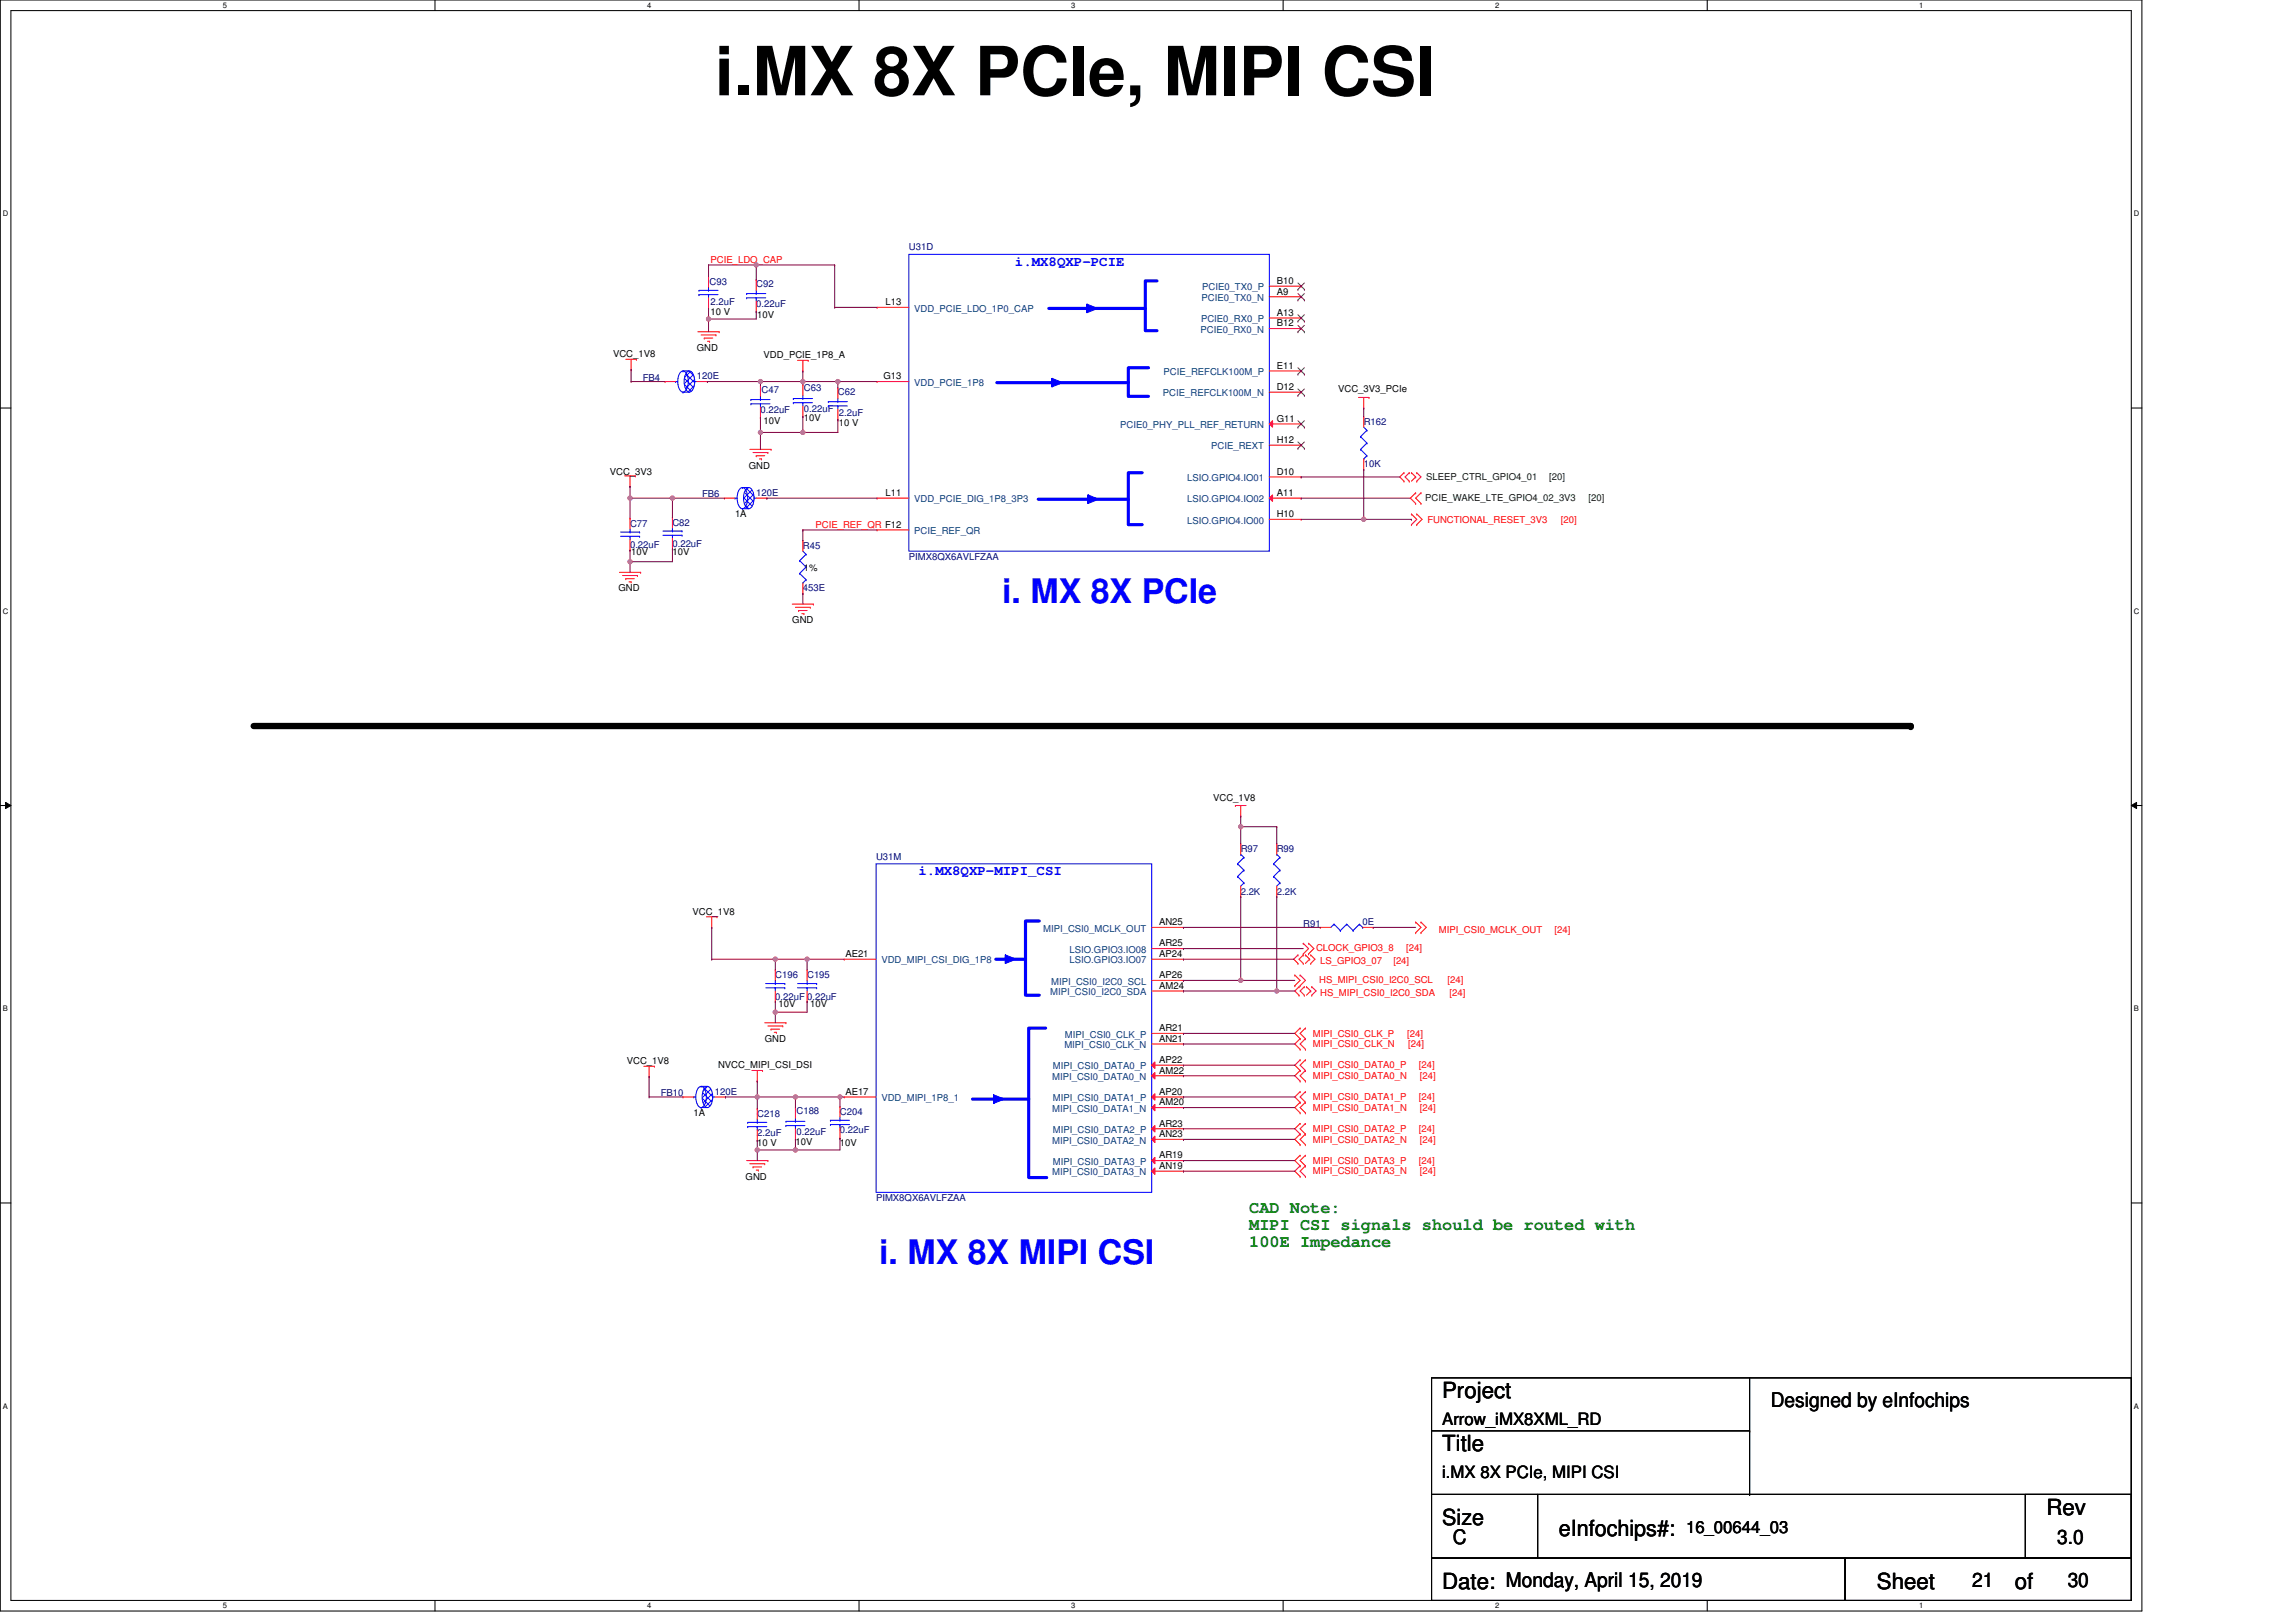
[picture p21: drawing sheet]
<svg xmlns="http://www.w3.org/2000/svg" width="297mm" height="210mm" viewBox="0 0 297 210" stroke-linecap="round" stroke-linejoin="round" font-family="sans-serif">
<defs><g id="words">
<text font-size="8.8" x="92.5" y="12.3">i.MX 8X PCIe, MIPI CSI</text>
<g font-size="4.4" fill="#00f">
<text x="129.7" y="78">i. MX 8X PCIe</text>
<text x="113.7" y="163.6">i. MX 8X MIPI CSI</text>
</g>
<g font-size="2.9">
<text x="186.6" y="180.9">Project</text>
<text x="186.6" y="187.8">Title</text>
<text x="186.6" y="197.4">Size</text>
<text x="264.8" y="196">Rev</text>
<text x="201.7" y="198.7">eInfochips#:</text>
<text x="186.6" y="205.6">Date: Monday, April 15, 2019</text>
<text x="242.8" y="205.6">Sheet</text>
<text x="260.6" y="205.6">of</text>
</g>
<g font-size="2.6">
<text x="229.1" y="182">Designed by eInfochips</text>
<text x="187.9" y="199.9">C</text>
<text x="266.1" y="199.9">3.0</text>
<text x="255.2" y="205.4">21</text>
<text x="267.5" y="205.4">30</text>
</g>
<g font-size="2.2" fill="#008000">
<text x="161.6" y="157">CAD Note:</text>
<text x="161.6" y="159.1">MIPI CSI signals should be routed with</text>
<text x="161.6" y="161.3">100E Impedance</text>
</g>
<g font-size="2.2">
<text x="186.6" y="184.4">Arrow_iMX8XML_RD</text>
<text x="186.6" y="191.3">i.MX 8X PCIe, MIPI CSI</text>
<text x="218.1" y="198.4">16_00644_03</text>
</g>
<g font-size="1.8" fill="#00f">
<text x="131.3" y="34.4">i.MX8QXP-PCIE</text>
<text x="118.8" y="113.3">i.MX8QXP-MIPI_CSI</text>
</g>
<g font-size="1.2" fill="#f00">
<text x="91.9" y="34">PCIE_LDO_CAP</text>
<text x="105.5" y="68.3">PCIE_REF_QR F12</text>
<text x="184.7" y="67.6">FUNCTIONAL_RESET_3V3</text>
<text x="201.9" y="67.6">[20]</text>
<text x="170.3" y="123">CLOCK_GPIO3_8</text>
<text x="170.8" y="124.7">LS_GPIO3_07</text>
<text x="180.3" y="124.7">[24]</text>
<text x="181.9" y="123">[24]</text>
<text x="186.2" y="120.7">MIPI_CSI0_MCLK_OUT</text>
<text x="201.1" y="120.7">[24]</text>
<text x="170.7" y="127.2">HS_MIPI_CSI0_I2C0_SCL</text>
<text x="170.8" y="128.9">HS_MIPI_CSI0_I2C0_SDA</text>
<text x="187.3" y="127.2">[24]</text>
<text x="187.5" y="128.9">[24]</text>
<text x="169.8" y="134.1">MIPI_CSI0_CLK_P</text>
<text x="169.8" y="135.5">MIPI_CSI0_CLK_N</text>
<text x="182" y="134.1">[24]</text>
<text x="182.2" y="135.5">[24]</text>
<text x="169.8" y="138.3">MIPI_CSI0_DATA0_P</text>
<text x="169.8" y="139.6">MIPI_CSI0_DATA0_N</text>
<text x="169.8" y="142.4">MIPI_CSI0_DATA1_P</text>
<text x="169.8" y="143.8">MIPI_CSI0_DATA1_N</text>
<text x="183.6" y="138.3">[24]</text>
<text x="183.6" y="142.4">[24]</text>
<text x="183.7" y="139.6">[24]</text>
<text x="183.7" y="143.8">[24]</text>
<text x="169.8" y="146.5">MIPI_CSI0_DATA2_P</text>
<text x="169.8" y="147.9">MIPI_CSI0_DATA2_N</text>
<text x="183.6" y="146.5">[24]</text>
<text x="183.7" y="147.9">[24]</text>
<text x="169.8" y="150.6">MIPI_CSI0_DATA3_P</text>
<text x="169.8" y="152">MIPI_CSI0_DATA3_N</text>
<text x="183.6" y="150.6">[24]</text>
<text x="183.7" y="152">[24]</text>
</g>
<g font-size="1.2" fill="#000080">
<text x="117.6" y="32.4">U31D</text>
<text x="91.8" y="36.9">C93</text>
<text x="91.9" y="39.5">2.2uF</text>
<text x="97.8" y="37.2">C92</text>
<text x="97.8" y="39.8">0.22uF</text>
<text x="83.2" y="49.3">FB4</text>
<text x="90.2" y="49.1">120E</text>
<text x="98.4" y="53.5">0.22uF</text>
<text x="98.5" y="50.9">C47</text>
<text x="104" y="50.6">C63</text>
<text x="104" y="53.4">0.22uF</text>
<text x="108.4" y="51.2">C62</text>
<text x="108.5" y="53.8">2.2uF</text>
<text x="176.4" y="55">R162</text>
<text x="90.8" y="64.3">FB6</text>
<text x="97.8" y="64.2">120E</text>
<text x="176.4" y="60.5">10K</text>
<text x="81.5" y="68.2">C77</text>
<text x="81.5" y="70.9">0.22uF</text>
<text x="87" y="68">C82</text>
<text x="87" y="70.8">0.22uF</text>
<text x="103.9" y="71.1">R45</text>
<text x="103.9" y="76.5">453E</text>
<text x="117.6" y="72.4">PIMX8QX6AVLFZAA</text>
<text x="113.3" y="111.2">U31M</text>
<text x="160.5" y="110.3">R97</text>
<text x="165.2" y="110.3">R99</text>
<text x="160.5" y="115.8">2.2K</text>
<text x="165.2" y="115.8">2.2K</text>
<text x="176.3" y="119.7">0E</text>
<text x="168.6" y="120">R91</text>
<text x="100.3" y="126.6">C196</text>
<text x="100.3" y="129.3">0.22uF 0.22uF</text>
<text x="104.4" y="126.6">C195</text>
<text x="85.5" y="141.8">FB10</text>
<text x="92.5" y="141.7">120E</text>
<text x="98" y="144.6">C218</text>
<text x="98" y="147">2.2uF</text>
<text x="103" y="144.2">C188</text>
<text x="103" y="146.9">0.22uF</text>
<text x="108.7" y="144.3">C204</text>
<text x="108.7" y="146.6">0.22uF</text>
<text x="113.3" y="155.4">PIMX8QX6AVLFZAA</text>
</g>
<g font-size="1.2">
<text x="91.9" y="40.7">10 V</text>
<text x="98" y="41.2">10V</text>
<text x="114.6" y="39.5">L13</text>
<text x="165.2" y="36.8">B10</text>
<text x="165.2" y="38.1">A9</text>
<text x="165.2" y="40.9">A13</text>
<text x="79.3" y="46.2">VCC_1V8</text>
<text x="90.2" y="45.4">GND</text>
<text x="98.8" y="46.4">VDD_PCIE_1P8_A</text>
<text x="165.2" y="42.2">B12</text>
<text x="165.2" y="47.7">E11</text>
<text x="114.3" y="49.1">G13</text>
<text x="165.2" y="50.5">D12</text>
<text x="173.1" y="50.8">VCC_3V3_PCIe</text>
<text x="98.8" y="54.9">10V</text>
<text x="104" y="54.5">10V</text>
<text x="108.5" y="55.1">10 V</text>
<text x="165.2" y="54.6">G11</text>
<text x="165.2" y="57.3">H12</text>
<text x="78.9" y="61.5">VCC_3V3</text>
<text x="96.9" y="60.6">GND</text>
<text x="114.6" y="64.2">L11</text>
<text x="165.2" y="64.2">A11</text>
<text x="165.2" y="61.4">D10</text>
<text x="81.6" y="71.9">10V</text>
<text x="87" y="71.9">10V</text>
<text x="95.1" y="66.9">1A</text>
<text x="165.2" y="66.9">H10</text>
<text x="80" y="76.5">GND</text>
<text x="104" y="73.9">1%</text>
<text x="102.5" y="80.7">GND</text>
<text x="156.9" y="103.7">VCC_1V8</text>
<text x="89.6" y="118.4">VCC_1V8</text>
<text x="150" y="119.7">AN25</text>
<text x="109.4" y="123.9">AE21</text>
<text x="150" y="122.5">AR25</text>
<text x="150" y="123.9">AP24</text>
<text x="100.7" y="130.3">10V</text>
<text x="104.8" y="130.3">10V</text>
<text x="150" y="126.6">AP26</text>
<text x="150" y="128">AM24</text>
<text x="81.1" y="137.7">VCC_1V8</text>
<text x="98.9" y="134.8">GND</text>
<text x="150" y="133.5">AR21</text>
<text x="150" y="134.8">AN21</text>
<text x="150" y="137.6">AP22</text>
<text x="92.9" y="138.3">NVCC_MIPI_CSI_DSI</text>
<text x="109.4" y="141.7">AE17</text>
<text x="150" y="138.9">AM22</text>
<text x="150" y="141.7">AP20</text>
<text x="150" y="143.1">AM20</text>
<text x="89.7" y="144.4">1A</text>
<text x="98" y="148.3">10 V</text>
<text x="102.9" y="148.1">10V</text>
<text x="108.7" y="148.3">10V</text>
<text x="150" y="145.8">AR23</text>
<text x="150" y="147.2">AN23</text>
<text x="150" y="149.9">AR19</text>
<text x="96.5" y="152.7">GND</text>
<text x="150" y="151.3">AN19</text>
</g>
<g font-size="1.2" fill="#004080">
<text x="118.3" y="40.3">VDD_PCIE_LDO_1P0_CAP</text>
<text x="155.4" y="41.7">PCIE0_RX0_P</text>
<text x="155.5" y="39">PCIE0_TX0_N</text>
<text x="155.5" y="37.6">PCIE0_TX0_P</text>
<text x="155.3" y="43.1">PCIE0_RX0_N</text>
<text x="118.3" y="49.9">VDD_PCIE_1P8</text>
<text x="150.5" y="51.3">PCIE_REFCLK100M_N</text>
<text x="150.5" y="48.6">PCIE_REFCLK100M_P</text>
<text x="144.9" y="55.4">PCIE0_PHY_PLL_REF_RETURN</text>
<text x="156.7" y="58.2">PCIE_REXT</text>
<text x="118.3" y="65">VDD_PCIE_DIG_1P8_3P3</text>
<text x="153.6" y="65">LSIO.GPIO4.IO02</text>
<text x="153.6" y="62.3">LSIO.GPIO4.IO01</text>
<text x="118.3" y="69.1">PCIE_REF_QR</text>
<text x="153.6" y="67.8">LSIO.GPIO4.IO00</text>
<text x="114" y="124.7">VDD_MIPI_CSI_DIG_1P8</text>
<text x="135" y="120.6">MIPI_CSI0_MCLK_OUT</text>
<text x="138.4" y="123.3">LSIO.GPIO3.IO08</text>
<text x="138.4" y="124.7">LSIO.GPIO3.IO07</text>
<text x="135.9" y="128.8">MIPI_CSI0_I2C0_SDA</text>
<text x="136" y="127.4">MIPI_CSI0_I2C0_SCL</text>
<text x="137.7" y="135.7">MIPI_CSI0_CLK_N</text>
<text x="137.8" y="134.3">MIPI_CSI0_CLK_P</text>
<text x="114" y="142.5">VDD_MIPI_1P8_1</text>
<text x="136.1" y="139.8">MIPI_CSI0_DATA0_N</text>
<text x="136.1" y="143.9">MIPI_CSI0_DATA1_N</text>
<text x="136.2" y="138.4">MIPI_CSI0_DATA0_P</text>
<text x="136.2" y="142.5">MIPI_CSI0_DATA1_P</text>
<text x="136.1" y="148">MIPI_CSI0_DATA2_N</text>
<text x="136.2" y="146.6">MIPI_CSI0_DATA2_P</text>
<text x="136.1" y="152.1">MIPI_CSI0_DATA3_N</text>
<text x="136.2" y="150.7">MIPI_CSI0_DATA3_P</text>
</g>
<g font-size="1.2" fill="#004000">
<text x="184.4" y="64.9">PCIE_WAKE_LTE_GPIO4_02_3V3</text>
<text x="184.5" y="62.1">SLEEP_CTRL_GPIO4_01</text>
<text x="200.4" y="62.1">[20]</text>
<text x="205.5" y="64.9">[20]</text>
</g>
<g font-size="1">
<text x="28.8" y="1">5</text>
<text x="83.7" y="1">4</text>
<text x="138.6" y="1">3</text>
<text x="193.4" y="1">2</text>
<text x="248.3" y="1">1</text>
<text x=".4" y="28">D</text>
<text x="276.1" y="28">D</text>
<text x=".4" y="79.4">C</text>
<text x="276.1" y="79.4">C</text>
<text x=".4" y="130.8">B</text>
<text x="276.1" y="130.8">B</text>
<text x=".4" y="182.3">A</text>
<text x="276.1" y="182.3">A</text>
<text x="28.8" y="208.1">5</text>
<text x="83.7" y="208.1">4</text>
<text x="138.6" y="208.1">3</text>
<text x="193.4" y="208.1">2</text>
<text x="248.3" y="208.1">1</text>
</g>
</g></defs>
<path d="M0 0h277.1v208.5h-277.1zM1.4 1.4h274.3v205.7h-274.3z" fill="none" stroke="#000" stroke-width=".13"/>
<g fill="#fff">
<path d="M28.8 .1h.6v1.1h-.6z"/>
<path d="M28.8 207.3h.6v1.1h-.6z"/>
</g>
<path d="M56.3 0v1.4M56.3 207.1v1.4" fill="none" stroke="#000" stroke-width=".13"/>
<g fill="#fff">
<path d="M83.7 .1h.6v1.1h-.6z"/>
<path d="M83.7 207.3h.6v1.1h-.6z"/>
</g>
<path d="M111.1 0v1.4M111.1 207.1v1.4" fill="none" stroke="#000" stroke-width=".13"/>
<g fill="#fff">
<path d="M138.6 .1h.5v1.1h-.5z"/>
<path d="M138.6 207.3h.5v1.1h-.5z"/>
</g>
<path d="M166 0v1.4M166 207.1v1.4" fill="none" stroke="#000" stroke-width=".13"/>
<g fill="#fff">
<path d="M193.4 .1h.6v1.1h-.6z"/>
<path d="M193.4 207.3h.6v1.1h-.6z"/>
</g>
<path d="M220.9 0v1.4M220.9 207.1v1.4" fill="none" stroke="#000" stroke-width=".13"/>
<g fill="#fff">
<path d="M248.3 .1h.5v1.1h-.5z"/>
<path d="M248.3 207.3h.5v1.1h-.5z"/>
<path d="M.4 27.1h.7v1.1h-.7z"/>
<path d="M276.1 27.1h.7v1.1h-.7z"/>
<path d="M.4 78.5h.7v1.1h-.7z"/>
<path d="M276.1 78.5h.7v1.1h-.7z"/>
</g>
<path d="M0 52.8h1.4M275.7 52.8h1.4" fill="none" stroke="#000" stroke-width=".13"/>
<g fill="#fff">
<path d="M.4 130h.6v1.1h-.6z"/>
<path d="M276.1 130h.6v1.1h-.6z"/>
</g>
<path d="M0 104.2h1.4M.7 103.8l.7 .4-.7 .4zM275.7 104.2l.7-.4v.8zM275.7 104.2h1.4" fill="none" stroke="#000" stroke-width=".13"/>
<path d="M.7 103.8l.7 .4-.7 .4zM275.7 104.2l.7-.4v.8z" fill="#000"/>
<g fill="#fff">
<path d="M.4 181.4h.6v1.1h-.6z"/>
<path d="M276.1 181.4h.6v1.1h-.6z"/>
</g>
<path d="M0 155.7h1.4M275.7 155.7h1.4M185.2 178.3h90.5v15.1h-90.5zM226.4 178.3v15.1M185.2 193.4h13.7v8.2h-13.7zM185.2 185.2h41.2M198.9 193.4h76.8v8.2h-76.8zM226.4 193.4h.1M226.4 185.2h.1M262 193.4h13.7v8.2h-13.7zM185.2 201.6h53.5v5.5h-53.5zM238.7 201.6h37v5.5h-37z" fill="none" stroke="#000" stroke-width=".13"/>
<path d="M32.8 94h214.4" fill="none" stroke="#000" stroke-width=".82"/>
<circle cx="247.2" cy="94" r=".41" fill="#000"/>
<g fill="none" stroke="#f00" stroke-width=".13">
<path d="M81 46.5h1.3M81.6 47.9h.1M81.6 46.5v1.4M82.3 46.5h.1M90.3 42.9h2.7M90.7 43.3h1.9M91.1 43.8h.1M91.1 43.8h1.1M91.5 44.2h.3M91.8 44.2h.1M92.6 43.3h.1M93 42.9h.1"/>
<path d="M97 58.2h2.8M97.4 58.6h1.9M97.8 59h.1M97.8 59h1.1M98.2 59.4h.3M98.4 49.9h.1M98.4 54h.1M98.4 49.9v1.4M98.4 52.7v1.3M98.5 59.4h.1M99.3 58.6h.1M99.8 58.2h.1"/>
<path d="M103.2 46.6h1.4M103.9 48h.1M103.9 49.8h.1M103.9 53.9h.1M103.9 46.6v1.4M103.9 49.8v1.4M103.9 52.5v1.4M104.6 46.6h.1M175.7 51.4h1.4M176.4 52.8h.1M176.4 53.9h.1M176.4 51.4v1.4"/>
<path d="M176.4 53.9v1.4M176.4 59.4v1.4M177.1 51.4h.1M80.1 74.1h2.8M80.6 74.5h1.9M80.8 61.6h1.4M81 74.9h.1M81 74.9h1.1M81.4 75.3h.2M81.5 63h.1M81.5 67.1h.1M81.5 71.2h.1"/>
<path d="M81.5 61.6v1.4M81.5 67.1v1.3M81.5 69.8v1.4M81.6 75.3h.1M82.2 61.6h.1M82.5 74.5h.1M82.9 74.1h.1M87 66.9h.1M87 71.1h.1M87 66.9v1.4M87 69.7v1.4M102.5 78.2h2.7"/>
<path d="M102.9 78.6h1.9M103.3 79h.1M103.3 79h1.1M103.7 79.4h.3M104 79.4h.1M104.8 78.6h.1M105.2 78.2h.1M176.4 60.8h.1M181.6 61.2h.1M181.6 62.3h.1M181.6 61.2l-.5 .5 .5 .6M182.3 61.2h.1"/>
<path d="M182.3 62.3h.1M182.3 61.2l-.5 .5 .5 .6M182.6 61.2h.1M182.6 66.5h.1M182.6 67.9h.1M182.6 61.2l.5 .5M182.6 66.5l.7 .7-.7 .7M183.1 61.7h.1M183.1 63.8h.1M183.1 65.2h.1M183.1 61.7l-.5 .6M183.1 63.8l-.6 .7 .6 .7"/>
<path d="M183.3 62.3h.1M183.3 61.2h.1M183.3 66.5h.1M183.3 67.9h.1M183.3 61.2l.5 .5-.5 .6M183.3 66.5l.7 .7-.7 .7M183.8 65.2h.1M183.8 63.8h.1M183.8 63.8l-.7 .7 .7 .7M91.4 118.6h1.4M92.1 118.6v1.4M92.8 118.6h.1"/>
<path d="M159.8 104.2h.1M159.8 104.2h1.4M160.5 105.6h.1M160.5 104.2v1.4M165.2 116h.1M165.2 109.2h.1M165.2 109.2v1.4M165.2 114.7v1.3M183.1 119.3h.1M183.1 119.3l.7 .7-.7 .7M183.8 119.3h.1M183.8 119.3l.7 .7-.7 .7"/>
<path d="M83.3 138h1.4M84 139.4h.1M84 138v1.4M84.7 138h.1M92.1 120h.1M97.3 138.5h1.4M98 139.9h.1M98 138.5v1.4M98.7 138.5h.1M98.9 132.4h2.8M99.3 132.8h2M99.8 133.2h.1"/>
<path d="M99.8 133.2h1.1M100.2 133.6h.2M100.4 133.6h.1M101.3 132.8h.1M101.7 132.4h.1M167.5 126.2h.1M167.5 127.6h.1M167.5 126.2l.7 .7-.7 .7M167.9 123.6h.1M167.9 124.7h.1M167.9 123.6l-.5 .5 .5 .6M168.1 127.7h.1"/>
<path d="M168.1 128.8h.1M168.1 127.7l-.6 .5 .6 .6M168.2 133h.1M168.2 134.4h.1M168.2 135.8h.1M168.2 137.2h.1M168.2 138.5h.1M168.2 139.9h.1M168.2 126.2h.1M168.2 127.6h.1M168.2 126.2l.7 .7-.7 .7M168.2 133l-.7 .7 .7 .7"/>
<path d="M168.2 134.4l-.7 .7 .7 .7M168.2 137.2l-.7 .6 .7 .7M168.2 138.5l-.7 .7 .7 .7M168.6 123.6h.1M168.6 124.7h.1M168.6 122.1h.1M168.6 123.4h.1M168.6 123.6l-.5 .5 .5 .6M168.6 122.1l.7 .7-.7 .6M168.7 127.7h.1M168.7 128.8h.1M168.7 127.7l-.5 .5 .5 .6"/>
<path d="M168.9 123.6h.1M168.9 134.4h.1M168.9 133h.1M168.9 135.8h.1M168.9 138.5h.1M168.9 137.2h.1M168.9 139.9h.1M168.9 123.6l.5 .5M168.9 133l-.7 .7 .7 .7M168.9 134.4l-.7 .7 .7 .7M168.9 137.2l-.7 .6 .7 .7M168.9 138.5l-.7 .7 .7 .7"/>
<path d="M169 127.7h.1M169 127.7l.6 .5M169.3 122.1h.1M169.3 123.4h.1M169.3 122.1l.7 .7-.7 .6M169.4 124.1h.1M169.4 124.1l-.5 .6M169.6 128.2h.1M169.6 124.7h.1M169.6 123.6h.1M169.6 128.2l-.6 .6M169.6 123.6l.5 .5-.5 .6"/>
<path d="M169.7 128.8h.1M169.7 127.7h.1M169.7 127.7l.6 .5-.6 .6M183.1 120.7h.1M183.8 120.7h.1M96.6 150.2h2.7M97 150.6h1.9M97.4 151h.1M97.4 151h1.1M97.8 151.4h.3M98 143.5h.1M98 147.6h.1"/>
<path d="M98 143.5v1.3M98 146.2v1.4M98.1 151.4h.1M98.9 150.6h.1M99.3 150.2h.1M102.9 143.3h.1M102.9 147.4h.1M102.9 143.3v1.4M102.9 146.1v1.3M108.7 143.2h.1M108.7 147.3h.1M108.7 143.2v1.4"/>
<path d="M108.7 145.9v1.4M168.2 141.3h.1M168.2 142.6h.1M168.2 144h.1M168.2 145.4h.1M168.2 146.8h.1M168.2 148.1h.1M168.2 149.5h.1M168.2 150.9h.1M168.2 152.2h.1M168.2 141.3l-.7 .7 .7 .6M168.2 142.6l-.7 .7 .7 .7"/>
<path d="M168.2 145.4l-.7 .7 .7 .7M168.2 146.8l-.7 .6 .7 .7M168.2 149.5l-.7 .7 .7 .7M168.2 150.9l-.7 .7 .7 .6M168.9 142.6h.1M168.9 141.3h.1M168.9 144h.1M168.9 146.8h.1M168.9 145.4h.1M168.9 148.1h.1M168.9 150.9h.1M168.9 149.5h.1"/>
<path d="M168.9 152.2h.1M168.9 141.3l-.7 .7 .7 .6M168.9 142.6l-.7 .7 .7 .7M168.9 145.4l-.7 .7 .7 .7M168.9 146.8l-.7 .6 .7 .7M168.9 149.5l-.7 .7 .7 .7M168.9 150.9l-.7 .7 .7 .6"/>
</g>
<g fill="none" stroke="#00f" stroke-width=".13">
<path d="M97.1 52.3h.1M97.1 51.7h.1M97.1 52.3h2.5M97.1 51.7h2.5M98.4 52.3h.1M98.4 51.7h.1M98.4 51.3v.4M98.4 52.3v.4M102.6 52.1h.1M102.6 51.6h.1M102.6 52.1h2.5M102.6 51.6h2.5"/>
<path d="M103.9 52.1h.1M103.9 51.6h.1M103.9 51.2v.4M103.9 52.1v.4M176 56.5h.1M176 58.2h.1M176 56.5l.8 .8M176 58.2l.8 .8M176.4 59.4h.1M176.4 55.3l.4 .4M176.8 55.7h.1M176.8 57.3h.1"/>
<path d="M176.8 59h.1M176.8 55.7l-.8 .8M176.8 57.3l-.8 .9M176.8 59l-.4 .4M80.3 69.4h2.4M80.3 68.9h2.4M81.5 69.4h.1M81.5 68.9h.1M81.5 68.4v.5M81.5 69.4v.4M82.7 69.4h.1M82.7 68.9h.1"/>
<path d="M85.8 69.3h2.4M85.8 68.7h2.4M87 69.3h.1M87 68.7h.1M87 68.3v.4M87 69.3v.4M88.2 69.3h.1M88.2 68.7h.1M113.3 111.8h35.7v42.5h-35.7zM164.8 113.4h.1M164.8 111.8h.1M164.8 113.4l.8 .9"/>
<path d="M164.8 111.8l.8 .8M165.2 110.6h.1M165.2 110.6l.4 .4M165.6 114.3h.1M165.6 112.6h.1M165.6 111h.1M165.6 114.3l-.4 .4M165.6 112.6l-.8 .8M165.6 111l-.8 .8M96.7 145.8h.1M96.7 145.2h.1M96.7 145.8h2.5"/>
<path d="M96.7 145.2h2.5M98 145.8h.1M98 145.2h.1M98 144.8v.4M98 145.8v.4M101.7 145.7h.1M101.7 145.1h.1M101.7 145.7h2.4M101.7 145.1h2.4M102.9 145.7h.1M102.9 145.1h.1M102.9 144.7v.4"/>
<path d="M102.9 145.7v.4M107.4 145.5h.1M107.4 145h.1M107.4 145.5h2.5M107.4 145h2.5M108.7 145.5h.1M108.7 145h.1M108.7 144.6v.4M108.7 145.5v.4"/>
</g>
<path d="M134.5 119.2h-1.8v9.6h1.8M128.8 124.1h3.9" fill="none" stroke="#00f" stroke-width=".41"/>
<path d="M130.1 123.6l1.3 .5-1.3 .6z" fill-rule="evenodd" fill="#00f"/>
<path d="M130.1 123.6l1.3 .5-1.3 .6z" fill="none" stroke="#00f" stroke-width=".13"/>
<path d="M135.3 133h-2.2v19.4h2.3M125.8 142.2h7.3" fill="none" stroke="#00f" stroke-width=".41"/>
<path d="M128.6 141.7l1.3 .5-1.3 .6z" fill-rule="evenodd" fill="#00f"/>
<path d="M128.6 141.7l1.3 .5-1.3 .6z" fill="none" stroke="#00f" stroke-width=".13"/>
<g fill="none" stroke="#f00" stroke-width=".13">
<path d="M109.2 124.1h.1M109.2 124.1h4.1M149 124.1h4.1M149 133.7h4.1M149 135.1h4.1M149 126.9h4.1M149 128.2h4.1M149 122.8h4.1M153.1 133.7h.1M153.1 135.1h.1M153.1 126.9h.1M153.1 128.2h.1"/>
<path d="M153.1 122.8h.1M153.1 124.1h.1"/>
</g>
<path d="M149 137.8l.4-.4v.9z" fill="#f00"/>
<path d="M149 137.8l.4-.4v.9zM149 137.8h4.1M153.1 137.8h.1" fill="none" stroke="#f00" stroke-width=".13"/>
<path d="M149 139.2l.4-.4v.8z" fill="#f00"/>
<path d="M149 139.2l.4-.4v.8zM149 139.2h4.1M153.1 139.2h.1" fill="none" stroke="#f00" stroke-width=".13"/>
<path d="M149 142l.4-.5v.9z" fill="#f00"/>
<path d="M149 142l.4-.5v.9zM149 142h4.1M153.1 142h.1" fill="none" stroke="#f00" stroke-width=".13"/>
<path d="M149 143.3l.4-.4v.8z" fill="#f00"/>
<path d="M149 143.3l.4-.4v.8zM149 143.3h4.1M153.1 143.3h.1" fill="none" stroke="#f00" stroke-width=".13"/>
<path d="M149 146.1l.4-.4v.8z" fill="#f00"/>
<path d="M149 146.1l.4-.4v.8zM149 146.1h4.1M153.1 146.1h.1" fill="none" stroke="#f00" stroke-width=".13"/>
<path d="M149 147.4l.4-.4v.9z" fill="#f00"/>
<path d="M149 147.4l.4-.4v.9zM149 147.4h4.1M153.1 147.4h.1" fill="none" stroke="#f00" stroke-width=".13"/>
<path d="M149.4 149.8v.8l-.4-.4z" fill="#f00"/>
<path d="M149 150.2h4.1M149.4 149.8v.8l-.4-.4zM153.1 150.2h.1" fill="none" stroke="#f00" stroke-width=".13"/>
<path d="M149.4 151.1v.9l-.4-.4z" fill="#f00"/>
<path d="M149 120h4.1M153.1 120h.1M109.2 142h.1M109.2 142h4.1M149 151.6h4.1M149.4 151.1v.9l-.4-.4zM153.1 151.6h.1" fill="none" stroke="#f00" stroke-width=".13"/>
<path d="M117.6 32.9h46.6v38.4h-46.6z" fill="none" stroke="#00f" stroke-width=".13"/>
<path d="M135.7 39.9h12.5M149.7 36.3h-1.5v6.5h1.5" fill="none" stroke="#00f" stroke-width=".41"/>
<path d="M140.6 39.4l1.4 .5-1.4 .6z" fill-rule="evenodd" fill="#00f"/>
<path d="M140.6 39.4l1.4 .5-1.4 .6z" fill="none" stroke="#00f" stroke-width=".13"/>
<path d="M129 49.5h17" fill="none" stroke="#00f" stroke-width=".41"/>
<path d="M136.1 49l1.4 .5-1.4 .6z" fill-rule="evenodd" fill="#00f"/>
<path d="M136.1 49l1.4 .5-1.4 .6z" fill="none" stroke="#00f" stroke-width=".13"/>
<path d="M134.3 64.6h11.7M147.8 61.2h-1.8v6.7h1.8" fill="none" stroke="#00f" stroke-width=".41"/>
<path d="M140.8 64.1l1.3 .5-1.3 .6z" fill-rule="evenodd" fill="#00f"/>
<path d="M140.8 64.1l1.3 .5-1.3 .6z" fill="none" stroke="#00f" stroke-width=".13"/>
<path d="M148.6 47.6h-2.6v3.7h2.6" fill="none" stroke="#00f" stroke-width=".41"/>
<path d="M113.5 39.8h.1M113.5 39.8h4.1M113.5 49.4h.1M113.5 49.4h4.1M113.5 64.5h.1M113.5 64.5h4.1M164.2 67.2h4.1M168.3 67.2h.1" fill="none" stroke="#f00" stroke-width=".13"/>
<path d="M164.6 64.1v.8l-.4-.4z" fill="#f00"/>
<g fill="none" stroke="#f00" stroke-width=".13">
<path d="M164.2 37h4.1M164.2 38.4h4.1M168.3 37h.1M168.3 38.4h.1M164.2 41.1h4.1M164.2 42.5h4.1M164.2 48h4.1M164.2 50.7h4.1M168.3 41.1h.1M168.3 42.5h.1M168.3 48h.1M168.3 50.7h.1"/>
<path d="M113.5 68.6h.1M113.5 68.6h4.1M164.2 64.5h4.1M164.2 61.7h4.1M164.6 64.1v.8l-.4-.4zM168.3 64.5h.1M168.3 61.7h.1"/>
</g>
<g fill="none" stroke="#804000" stroke-width=".13">
<path d="M167.9 37.5h.1M167.9 38.8h.1M167.9 36.6l.9 .9M167.9 38l.9 .8M168.7 36.6l-.8 .9M168.7 38l-.8 .8M168.8 37.5h.1M168.8 38.8h.1M167.9 41.6h.1M167.9 42.9h.1M167.9 48.4h.1M167.9 51.2h.1"/>
<path d="M167.9 40.7l.9 .9M167.9 42.1l.9 .8M167.9 47.6l.9 .8M167.9 50.3l.9 .9M168.7 40.7l-.8 .9M168.7 42.1l-.8 .8M168.7 47.6l-.8 .8M168.7 50.3l-.8 .9M168.8 41.6h.1M168.8 42.9h.1M168.8 48.4h.1M168.8 51.2h.1"/>
</g>
<path d="M164.6 54.5v.8l-.4-.4z" fill="#f00"/>
<g fill="none" stroke="#f00" stroke-width=".13">
<path d="M91.7 35.8h.1M91.7 39.9h.1M91.7 35.8v1.4M91.7 38.5v1.4M97.8 36.2h.1M97.8 36.2v1.4M97.8 39v1.3M97.8 40.3h.1M108.4 50.2h.1M108.4 54.3h.1M108.4 50.2v1.4M108.4 52.9v1.4"/>
<path d="M164.2 54.9h4.1M164.2 57.6h4.1M164.6 54.5v.8l-.4-.4zM168.3 54.9h.1M168.3 57.6h.1M103.9 70h.1M103.9 76.8h.1M103.9 70v1.3M103.9 75.4v1.4M170.8 120h.1M170.8 120h1.4M176.3 120h1.4"/>
<path d="M177.7 120h.1"/>
</g>
<path d="M167.9 55.3h.1M167.9 58h.1M167.9 54.5l.9 .8M167.9 57.2l.9 .8M168.7 54.5l-.8 .8M168.7 57.2l-.8 .8M168.8 55.3h.1M168.8 58h.1" fill="none" stroke="#804000" stroke-width=".13"/>
<g fill="none" stroke="#00f" stroke-width=".13">
<path d="M90.4 38.1h.1M90.4 37.6h.1M90.4 38.1h2.5M90.4 37.6h2.5M91.7 38.1h.1M91.7 37.6h.1M91.7 37.2v.4M91.7 38.1v.4M96.6 38.5h.1M96.6 38h.1M96.6 38.5h2.5M96.6 38h2.5"/>
<path d="M97.8 38.5h.1M97.8 38h.1M97.8 37.6v.4M97.8 38.5v.5M107.2 52.5h.1M107.2 52h.1M107.2 52.5h2.4M107.2 52h2.4M108.4 52.5h.1M108.4 52h.1M108.4 51.6v.4M108.4 52.5v.4"/>
<path d="M103.5 72.6h.1M103.5 74.2h.1M103.5 72.6l.8 .8M103.5 74.2l.8 .8M103.9 75.4h.1M103.9 71.3l.4 .4M104.3 71.7h.1M104.3 73.4h.1M104.3 75h.1M104.3 71.7l-.8 .9M104.3 73.4l-.8 .8M104.3 75l-.4 .4"/>
<path d="M172.6 119.6h.1M172.6 119.6l-.4 .4M172.6 119.6l.8 .8M174.2 119.6h.1M174.2 119.6l-.8 .8M174.2 119.6l.9 .8M175.9 119.6h.1M175.9 119.6l-.8 .8M175.9 119.6l.4 .4M173.4 120.4h.1M175.1 120.4h.1M176.3 120h.1"/>
</g>
<path d="M91.3 140.7l.2-.1a1.48 1.48 0 0 1 .7 1.8 .96 .96 0 0 1-.7 .9 1.5 1.5 0 0 1-.6-1.8l.1-.4z" fill-rule="evenodd" fill="#fff"/>
<path d="M91.3 140.7l.2-.1a1.48 1.48 0 0 1 .7 1.8 .96 .96 0 0 1-.7 .9 1.5 1.5 0 0 1-.6-1.8l.1-.4z" fill-rule="evenodd" fill="#00f"/>
<path d="M89.7 142h.1M89.7 142h.3M90.5 140.7l.2-.1a1.48 1.48 0 0 1 .6 1.8 .96 .96 0 0 1-.6 .9 1.5 1.5 0 0 1-.6-1.8v-.4zM90.7 143.3h.1M90.7 140.6h.1M90.7 143.3h.8M90.7 140.6h.8M91.3 140.7l.2-.1a1.48 1.48 0 0 1 .7 1.8 .96 .96 0 0 1-.7 .9 1.5 1.5 0 0 1-.6-1.8l.1-.4zM92.2 142h.1M92.2 142h.3" fill="none" stroke="#00f" stroke-width=".13"/>
<path d="M88.4 142h.1M88.4 142h1.3M92.5 142h1.4M93.9 142h.1" fill="none" stroke="#f00" stroke-width=".13"/>
<path d="M96.7 63.2l.2-.1a1.48 1.48 0 0 1 .6 1.8 .96 .96 0 0 1-.6 .9 1.5 1.5 0 0 1-.7-1.8l.1-.3z" fill-rule="evenodd" fill="#fff"/>
<path d="M96.7 63.2l.2-.1a1.48 1.48 0 0 1 .6 1.8 .96 .96 0 0 1-.6 .9 1.5 1.5 0 0 1-.7-1.8l.1-.3z" fill-rule="evenodd" fill="#00f"/>
<g fill="none" stroke="#00f" stroke-width=".13">
<path d="M95.1 64.5h.1M95.1 64.5h.3M95.8 63.2l.2-.1a1.48 1.48 0 0 1 .7 1.8 .96 .96 0 0 1-.7 .9 1.5 1.5 0 0 1-.6-1.8l.1-.3zM96.1 65.8h.1M96.1 63.1h.1M96.1 65.8h.8M96.1 63.1h.8M96.7 63.2l.2-.1a1.48 1.48 0 0 1 .6 1.8 .96 .96 0 0 1-.6 .9 1.5 1.5 0 0 1-.7-1.8l.1-.3zM97.6 64.5h.1M97.6 64.5h.2M99.1 127.8h2.4M99.1 127.3h2.4"/>
<path d="M100.3 127.8h.1M100.3 127.3h.1M100.3 126.9v.4M100.3 127.8v.4M101.5 127.8h.1M101.5 127.3h.1"/>
</g>
<path d="M93.7 64.5h.1M93.7 64.5h1.4M97.8 64.5h1.4M99.2 64.5h.1M100.3 125.5h.1M100.3 129.6h.1M100.3 125.5v1.4M100.3 128.2v1.4" fill="none" stroke="#f00" stroke-width=".13"/>
<path d="M89 48.1l.2-.1a1.48 1.48 0 0 1 .6 1.8 .96 .96 0 0 1-.6 .9 1.5 1.5 0 0 1-.7-1.8l.1-.3z" fill-rule="evenodd" fill="#fff"/>
<path d="M89 48.1l.2-.1a1.48 1.48 0 0 1 .6 1.8 .96 .96 0 0 1-.6 .9 1.5 1.5 0 0 1-.7-1.8l.1-.3z" fill-rule="evenodd" fill="#00f"/>
<g fill="none" stroke="#00f" stroke-width=".13">
<path d="M87.4 49.4h.1M87.4 49.4h.3M88.1 48.1l.3-.1a1.48 1.48 0 0 1 .6 1.8 .96 .96 0 0 1-.6 .9 1.5 1.5 0 0 1-.7-1.8l.1-.3zM88.4 50.7h.1M88.4 48h.1M88.4 50.7h.8M88.4 48h.8M89 48.1l.2-.1a1.48 1.48 0 0 1 .6 1.8 .96 .96 0 0 1-.6 .9 1.5 1.5 0 0 1-.7-1.8l.1-.3zM89.9 49.4h.1M89.9 49.4h.3M160.1 113.4h.1M160.1 111.8h.1"/>
<path d="M160.1 113.4l.8 .9M160.1 111.8l.8 .8M160.5 110.6h.1M160.5 110.6l.4 .4M160.9 114.3h.1M160.9 112.6h.1M160.9 111h.1M160.9 114.3l-.4 .4M160.9 112.6l-.8 .8M160.9 111l-.8 .8M103.2 127.8h2.5M103.2 127.3h2.5"/>
<path d="M104.4 127.8h.1M104.4 127.3h.1M104.4 126.9v.4M104.4 127.8v.4M105.7 127.8h.1M105.7 127.3h.1"/>
</g>
<path d="M86 49.4h.1M86 49.4h1.4M90.2 49.4h1.3M91.5 49.4h.1M160.5 116h.1M160.5 109.2h.1M160.5 109.2v1.4M160.5 114.7v1.3M104.4 125.5h.1M104.4 129.6h.1M104.4 125.5v1.4M104.4 128.2v1.4" fill="none" stroke="#f00" stroke-width=".13"/>
<path d="M91.7 34.3h.1M91.7 34.3v1.5M91.7 34.3h16.3M97.8 34.3h.1" fill="none" stroke="#800040" stroke-width=".13"/>
<circle cx="97.8" cy="34.3" r=".27" fill="#f0f"/>
<circle cx="97.8" cy="34.3" r=".27" fill="none" stroke="#f0f" stroke-width=".13"/>
<path d="M91.7 39.9h.1M91.7 39.9v1.4M97.8 34.3h.1M97.8 34.3v1.9M108 34.3h.1M108 34.3v5.5" fill="none" stroke="#800040" stroke-width=".13"/>
<circle cx="91.7" cy="41.3" r=".27" fill="#f0f"/>
<circle cx="91.7" cy="41.3" r=".27" fill="none" stroke="#f0f" stroke-width=".13"/>
<g fill="none" stroke="#800040" stroke-width=".13">
<path d="M108 39.8h.1M108 39.8h5.5M81.6 47.9h.1M81.6 49.4h.1M81.6 47.9v1.5M81.6 49.4h4.4M91.5 49.4h.1M91.5 49.4h6.9M91.7 41.3h.1M91.7 41.3v1.6M97.8 40.3h.1M97.8 40.3v1h-6.1"/>
<path d="M103.9 48h.1M103.9 48v1.4"/>
</g>
<circle cx="98.4" cy="49.4" r=".27" fill="#f0f"/>
<circle cx="98.4" cy="49.4" r=".27" fill="none" stroke="#f0f" stroke-width=".13"/>
<path d="M98.4 49.4h.1M98.4 49.4h10M98.4 49.4v.5M103.9 49.4h.1M103.9 49.4v.4" fill="none" stroke="#800040" stroke-width=".13"/>
<circle cx="108.4" cy="49.4" r=".27" fill="#f0f"/>
<circle cx="108.4" cy="49.4" r=".27" fill="none" stroke="#f0f" stroke-width=".13"/>
<circle cx="103.9" cy="49.4" r=".27" fill="#f0f"/>
<circle cx="103.9" cy="49.4" r=".27" fill="none" stroke="#f0f" stroke-width=".13"/>
<path d="M98.4 54h.1M98.4 54v2M108.4 49.4h.1M108.4 49.4v.8M108.4 49.4h5.1" fill="none" stroke="#800040" stroke-width=".13"/>
<circle cx="98.4" cy="56" r=".27" fill="#f0f"/>
<circle cx="98.4" cy="56" r=".27" fill="none" stroke="#f0f" stroke-width=".13"/>
<path d="M98.4 56h.1M98.4 56v2.2M103.9 53.9h.1M103.9 56h.1M103.9 53.9v2.1M108.4 54.3h.1M108.4 54.3v1.7h-10" fill="none" stroke="#800040" stroke-width=".13"/>
<circle cx="103.9" cy="56" r=".27" fill="#f0f"/>
<circle cx="103.9" cy="56" r=".27" fill="none" stroke="#f0f" stroke-width=".13"/>
<path d="M81.5 63h.1M81.5 64.5h.1M81.5 63v4.1M168.3 61.7h.1M168.3 61.7h12.8" fill="none" stroke="#800040" stroke-width=".13"/>
<circle cx="81.5" cy="64.5" r=".27" fill="#f0f"/>
<circle cx="81.5" cy="64.5" r=".27" fill="none" stroke="#f0f" stroke-width=".13"/>
<path d="M81.5 64.5h.1M81.5 64.5h12.2M87 64.5h.1M87 64.5v2.4" fill="none" stroke="#800040" stroke-width=".13"/>
<circle cx="87" cy="64.5" r=".27" fill="#f0f"/>
<circle cx="87" cy="64.5" r=".27" fill="none" stroke="#f0f" stroke-width=".13"/>
<path d="M99.2 64.5h.1M99.2 64.5h14.3M168.3 64.5h.1M168.3 64.5h14.2M168.3 67.2h8.1M176.4 67.2h.1" fill="none" stroke="#800040" stroke-width=".13"/>
<circle cx="176.4" cy="67.2" r=".27" fill="#f0f"/>
<circle cx="176.4" cy="67.2" r=".27" fill="none" stroke="#f0f" stroke-width=".13"/>
<path d="M81.5 71.2h.1M81.5 71.2v1.5M103.9 68.6h.1M103.9 68.6v1.4M103.9 68.6h9.6" fill="none" stroke="#800040" stroke-width=".13"/>
<circle cx="81.5" cy="72.7" r=".27" fill="#f0f"/>
<circle cx="81.5" cy="72.7" r=".27" fill="none" stroke="#f0f" stroke-width=".13"/>
<path d="M81.5 72.7h.1M81.5 72.7v1.4M87 71.1h.1M87 71.1v1.6h-5.5M103.9 76.8h.1M103.9 76.8v1.4M160.5 105.6h.1M160.5 107h.1M160.5 105.6v3.6" fill="none" stroke="#800040" stroke-width=".13"/>
<circle cx="160.5" cy="107" r=".27" fill="#f0f"/>
<circle cx="160.5" cy="107" r=".27" fill="none" stroke="#f0f" stroke-width=".13"/>
<path d="M160.5 107h.1M160.5 116h.1M160.5 107h4.7M160.5 116v10.9M165.2 107h.1M165.2 116h.1M165.2 107v2.2M165.2 116v12.2" fill="none" stroke="#800040" stroke-width=".13"/>
<circle cx="165.2" cy="128.2" r=".27" fill="#f0f"/>
<circle cx="165.2" cy="128.2" r=".27" fill="none" stroke="#f0f" stroke-width=".13"/>
<path d="M92.1 120h.1M92.1 124.1h.1M92.1 120v4.1M92.1 124.1h12.3M100.3 124.1h.1M100.3 124.1v1.4M153.1 120h.1M153.1 120h17.7M177.7 120h.1M177.7 120h5.4" fill="none" stroke="#800040" stroke-width=".13"/>
<circle cx="100.3" cy="124.1" r=".27" fill="#f0f"/>
<circle cx="100.3" cy="124.1" r=".27" fill="none" stroke="#f0f" stroke-width=".13"/>
<path d="M104.4 124.1h.1M104.4 124.1v1.4M104.4 124.1h4.8" fill="none" stroke="#800040" stroke-width=".13"/>
<circle cx="104.4" cy="124.1" r=".27" fill="#f0f"/>
<circle cx="104.4" cy="124.1" r=".27" fill="none" stroke="#f0f" stroke-width=".13"/>
<path d="M153.1 124.1h.1M153.1 126.9h.1M153.1 124.1h14.3M153.1 126.9h7.4" fill="none" stroke="#800040" stroke-width=".13"/>
<circle cx="160.5" cy="126.9" r=".27" fill="#f0f"/>
<circle cx="160.5" cy="126.9" r=".27" fill="none" stroke="#f0f" stroke-width=".13"/>
<path d="M100.3 129.6h.1M100.3 131h.1M100.3 129.6v2.8M104.4 129.6h.1M104.4 129.6v1.4M153.1 128.2h.1M153.1 128.2h14.4M160.5 126.9h.1M160.5 126.9h7M165.2 128.2h.1" fill="none" stroke="#800040" stroke-width=".13"/>
<circle cx="100.3" cy="131" r=".27" fill="#f0f"/>
<circle cx="100.3" cy="131" r=".27" fill="none" stroke="#f0f" stroke-width=".13"/>
<g fill="none" stroke="#800040" stroke-width=".13">
<path d="M84 139.4h.1M84 139.4v2.6M98 139.9h.1M98 139.9v2.1h-4.1M100.3 131h.1M100.3 131h4.1M153.1 133.7h.1M153.1 135.1h.1M153.1 137.8h.1M153.1 139.2h.1M153.1 133.7h14.4M153.1 135.1h14.4"/>
<path d="M153.1 137.8h14.4M153.1 139.2h14.4M84 142h.1M84 142h4.4M93.9 142h.1"/>
</g>
<circle cx="98" cy="142" r=".27" fill="#f0f"/>
<circle cx="98" cy="142" r=".27" fill="none" stroke="#f0f" stroke-width=".13"/>
<path d="M98 142h.1M98 142v1.5M98 142h10.7M102.9 142h.1" fill="none" stroke="#800040" stroke-width=".13"/>
<circle cx="108.7" cy="142" r=".27" fill="#f0f"/>
<circle cx="108.7" cy="142" r=".27" fill="none" stroke="#f0f" stroke-width=".13"/>
<circle cx="102.9" cy="142" r=".27" fill="#f0f"/>
<circle cx="102.9" cy="142" r=".27" fill="none" stroke="#f0f" stroke-width=".13"/>
<g fill="none" stroke="#800040" stroke-width=".13">
<path d="M98 147.6h.1M98 147.6v1.2M102.9 142h.1M102.9 142v1.3M108.7 142h.1M108.7 142v1.2M108.7 142h.5M153.1 142h.1M153.1 143.3h.1M153.1 146.1h.1M153.1 142h14.4M153.1 143.3h14.4"/>
<path d="M153.1 146.1h14.4"/>
</g>
<circle cx="98" cy="148.8" r=".27" fill="#f0f"/>
<circle cx="98" cy="148.8" r=".27" fill="none" stroke="#f0f" stroke-width=".13"/>
<path d="M98 148.8h.1M98 148.8v1.4M102.9 147.4h.1M102.9 148.8h.1M102.9 147.4v1.4M108.7 147.3h.1M108.7 147.3v1.5h-10.7M153.1 147.4h.1M153.1 147.4h14.4" fill="none" stroke="#800040" stroke-width=".13"/>
<circle cx="102.9" cy="148.8" r=".27" fill="#f0f"/>
<circle cx="102.9" cy="148.8" r=".27" fill="none" stroke="#f0f" stroke-width=".13"/>
<path d="M176.4 52.8h.1M176.4 52.8v1.1M176.4 60.8h.1M176.4 60.8v6.4h6.2M182.6 67.2h.1M153.1 122.8h.1M153.1 122.8h15.5M153.1 150.2h.1M153.1 151.6h.1M153.1 150.2h14.4M153.1 151.6h14.4" fill="none" stroke="#800040" stroke-width=".13"/>
<circle cx="97.8" cy="34.3" r=".27" fill="#f0f"/>
<circle cx="97.8" cy="34.3" r=".27" fill="none" stroke="#f0f" stroke-width=".13"/>
<circle cx="91.7" cy="41.3" r=".27" fill="#f0f"/>
<circle cx="91.7" cy="41.3" r=".27" fill="none" stroke="#f0f" stroke-width=".13"/>
<circle cx="98.4" cy="49.4" r=".27" fill="#f0f"/>
<circle cx="98.4" cy="49.4" r=".27" fill="none" stroke="#f0f" stroke-width=".13"/>
<circle cx="108.4" cy="49.4" r=".27" fill="#f0f"/>
<circle cx="108.4" cy="49.4" r=".27" fill="none" stroke="#f0f" stroke-width=".13"/>
<circle cx="103.9" cy="49.4" r=".27" fill="#f0f"/>
<circle cx="103.9" cy="49.4" r=".27" fill="none" stroke="#f0f" stroke-width=".13"/>
<circle cx="98.4" cy="56" r=".27" fill="#f0f"/>
<circle cx="98.4" cy="56" r=".27" fill="none" stroke="#f0f" stroke-width=".13"/>
<circle cx="103.9" cy="56" r=".27" fill="#f0f"/>
<circle cx="103.9" cy="56" r=".27" fill="none" stroke="#f0f" stroke-width=".13"/>
<circle cx="81.5" cy="64.5" r=".27" fill="#f0f"/>
<circle cx="81.5" cy="64.5" r=".27" fill="none" stroke="#f0f" stroke-width=".13"/>
<circle cx="87" cy="64.5" r=".27" fill="#f0f"/>
<circle cx="87" cy="64.5" r=".27" fill="none" stroke="#f0f" stroke-width=".13"/>
<circle cx="176.4" cy="67.2" r=".27" fill="#f0f"/>
<circle cx="176.4" cy="67.2" r=".27" fill="none" stroke="#f0f" stroke-width=".13"/>
<circle cx="81.5" cy="72.7" r=".27" fill="#f0f"/>
<circle cx="81.5" cy="72.7" r=".27" fill="none" stroke="#f0f" stroke-width=".13"/>
<circle cx="160.5" cy="107" r=".27" fill="#f0f"/>
<circle cx="160.5" cy="107" r=".27" fill="none" stroke="#f0f" stroke-width=".13"/>
<circle cx="165.2" cy="128.2" r=".27" fill="#f0f"/>
<circle cx="165.2" cy="128.2" r=".27" fill="none" stroke="#f0f" stroke-width=".13"/>
<circle cx="100.3" cy="124.1" r=".27" fill="#f0f"/>
<circle cx="100.3" cy="124.1" r=".27" fill="none" stroke="#f0f" stroke-width=".13"/>
<circle cx="104.4" cy="124.1" r=".27" fill="#f0f"/>
<circle cx="104.4" cy="124.1" r=".27" fill="none" stroke="#f0f" stroke-width=".13"/>
<circle cx="160.5" cy="126.9" r=".27" fill="#f0f"/>
<circle cx="160.5" cy="126.9" r=".27" fill="none" stroke="#f0f" stroke-width=".13"/>
<circle cx="100.3" cy="131" r=".27" fill="#f0f"/>
<circle cx="100.3" cy="131" r=".27" fill="none" stroke="#f0f" stroke-width=".13"/>
<circle cx="98" cy="142" r=".27" fill="#f0f"/>
<circle cx="98" cy="142" r=".27" fill="none" stroke="#f0f" stroke-width=".13"/>
<circle cx="108.7" cy="142" r=".27" fill="#f0f"/>
<circle cx="108.7" cy="142" r=".27" fill="none" stroke="#f0f" stroke-width=".13"/>
<circle cx="102.9" cy="142" r=".27" fill="#f0f"/>
<circle cx="102.9" cy="142" r=".27" fill="none" stroke="#f0f" stroke-width=".13"/>
<circle cx="98" cy="148.8" r=".27" fill="#f0f"/>
<circle cx="98" cy="148.8" r=".27" fill="none" stroke="#f0f" stroke-width=".13"/>
<circle cx="102.9" cy="148.8" r=".27" fill="#f0f"/>
<circle cx="102.9" cy="148.8" r=".27" fill="none" stroke="#f0f" stroke-width=".13"/>
<use href="#words"/>
</svg>
